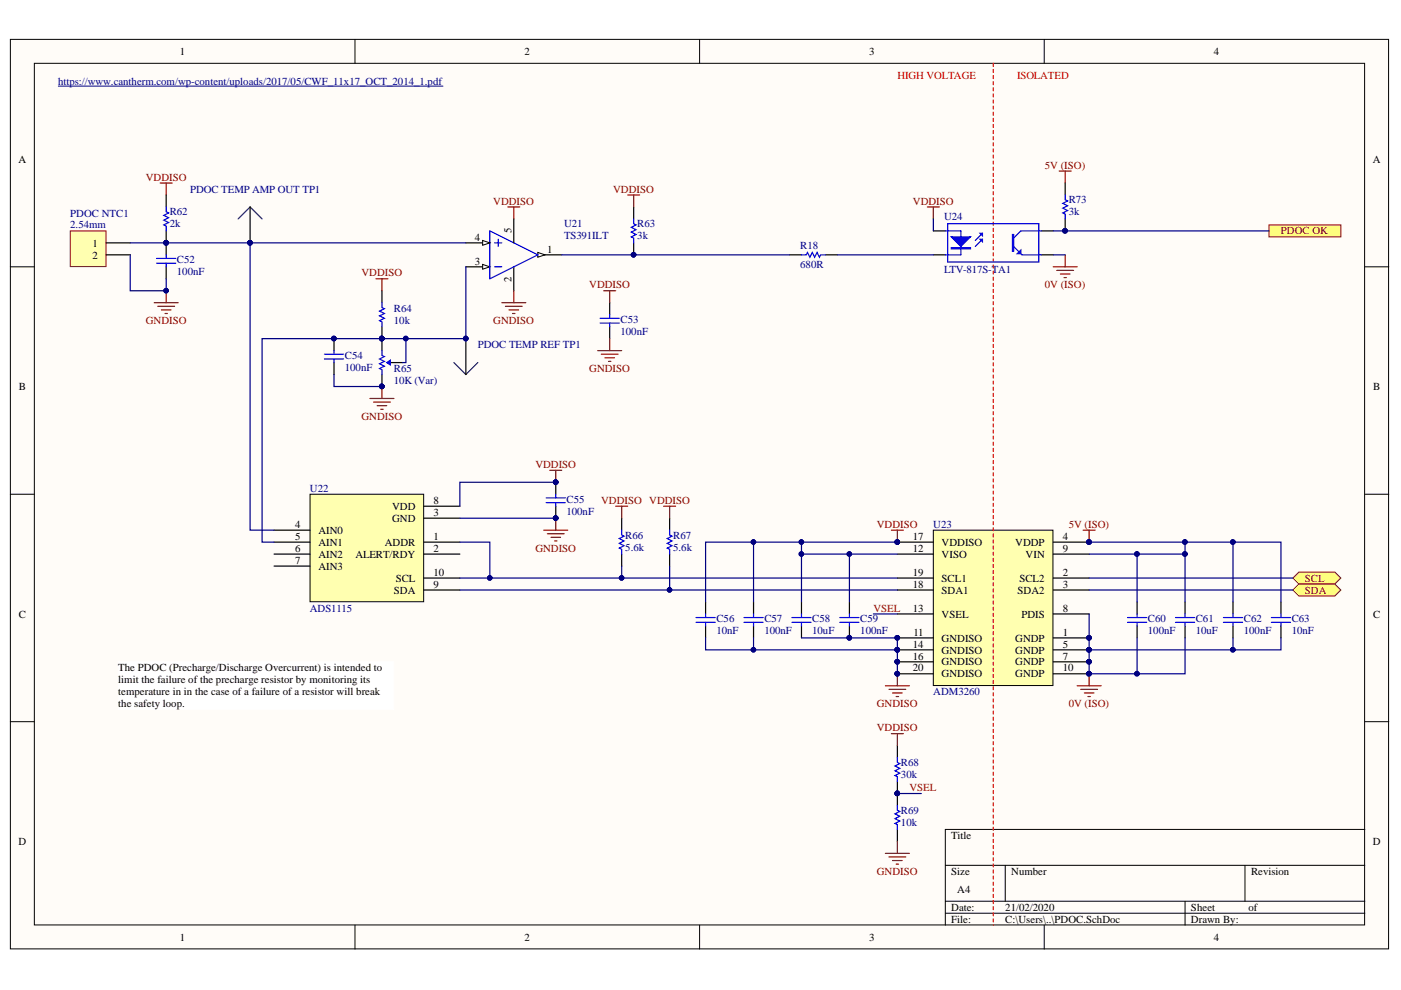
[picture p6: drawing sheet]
<svg xmlns="http://www.w3.org/2000/svg" width="297mm" height="210mm" viewBox="0 0 297 210" stroke-linecap="round" stroke-linejoin="round" font-family="sans-serif">
<defs><g id="words">
<g font-size="2.3">
<text x="38.1" y="11.7">1</text>
<text x="111.2" y="11.7">2</text>
<text x="184.3" y="11.7">3</text>
<text x="257.3" y="11.7">4</text>
<text x="3.9" y="34.5">A</text>
<text x="291.1" y="34.5">A</text>
<text x="19.6" y="52.3">1</text>
<text x="100.7" y="51">4</text>
<text x="108.4" y="49.5" transform="rotate(-90 108.4 49.5)">5</text>
<text x="116" y="53.6">1</text>
<text x="19.6" y="54.8">2</text>
<text x="100.7" y="56.1">3</text>
<text x="108.4" y="59.8" transform="rotate(-90 108.4 59.8)">2</text>
<text x="4" y="82.7">B</text>
<text x="291.2" y="82.7">B</text>
<text x="91.9" y="106.8">8</text>
<text x="62.5" y="111.9">4</text>
<text x="67.5" y="113.2">AIN0</text>
<text x="83.1" y="110.6">GND</text>
<text x="83.1" y="108.1">VDD</text>
<text x="91.9" y="109.4">3</text>
<text x="62.5" y="114.5">5</text>
<text x="62.5" y="117">6</text>
<text x="62.5" y="119.5">7</text>
<text x="67.5" y="115.7">AIN1</text>
<text x="67.5" y="118.3">AIN2</text>
<text x="75.4" y="118.3">ALERT/RDY</text>
<text x="81.6" y="115.7">ADDR</text>
<text x="91.9" y="114.5">1</text>
<text x="91.9" y="117">2</text>
<text x="193.6" y="117">12</text>
<text x="193.6" y="114.5">17</text>
<text x="199.6" y="118.3">VISO</text>
<text x="199.6" y="115.7">VDDISO</text>
<text x="215.3" y="115.7">VDDP</text>
<text x="217.5" y="118.3">VIN</text>
<text x="225.3" y="114.5">4</text>
<text x="225.3" y="117">9</text>
<text x="67.5" y="120.8">AIN3</text>
<text x="83.5" y="125.9">SDA</text>
<text x="83.9" y="123.3">SCL</text>
<text x="91.9" y="124.6">9</text>
<text x="91.9" y="122.1">10</text>
<text x="193.6" y="124.6">18</text>
<text x="193.6" y="122.1">19</text>
<text x="199.6" y="125.9">SDA1</text>
<text x="199.6" y="123.3">SCL1</text>
<text x="215.8" y="125.9">SDA2</text>
<text x="216.1" y="123.3">SCL2</text>
<text x="225.3" y="122.1">2</text>
<text x="225.3" y="124.6">3</text>
<text x="4" y="131">C</text>
<text x="193.6" y="129.7">13</text>
<text x="199.6" y="131">VSEL</text>
<text x="216.6" y="131">PDIS</text>
<text x="225.3" y="129.7">8</text>
<text x="291.2" y="131">C</text>
<text x="193.6" y="137.3">14</text>
<text x="193.6" y="134.8">11</text>
<text x="199.6" y="136">GNDISO</text>
<text x="215.3" y="136">GNDP</text>
<text x="225.3" y="134.8">1</text>
<text x="225.3" y="137.3">5</text>
<text x="25.1" y="142.4">The PDOC (Precharge/Discharge Overcurrent) is intended to</text>
<text x="193.6" y="139.8">16</text>
<text x="193.6" y="142.4">20</text>
<text x="199.6" y="138.6">GNDISO</text>
<text x="199.6" y="141.1">GNDISO</text>
<text x="199.6" y="143.6">GNDISO</text>
<text x="215.3" y="138.6">GNDP</text>
<text x="215.3" y="141.1">GNDP</text>
<text x="215.3" y="143.6">GNDP</text>
<text x="225.3" y="139.8">7</text>
<text x="225.3" y="142.4">10</text>
<text x="25.1" y="144.9">limit the failure of the precharge resistor by monitoring its</text>
<text x="25.1" y="147.4">temperature in in the case of a failure of a resistor will break</text>
<text x="25.1" y="150">the safety loop.</text>
<text x="3.9" y="179.1">D</text>
<text x="201.7" y="177.9">Title</text>
<text x="291.1" y="179.1">D</text>
<text x="201.7" y="185.5">Size</text>
<text x="214.4" y="185.5">Number</text>
<text x="265.2" y="185.5">Revision</text>
<text x="202.9" y="189.3">A4</text>
<text x="201.7" y="193.1">Date:</text>
<text x="201.7" y="195.7">File:</text>
<text x="213.1" y="193.1">21/02/2020</text>
<text x="213.1" y="195.7">C:\Users\..\PDOC.SchDoc</text>
<text x="252.5" y="193.1">Sheet</text>
<text x="252.5" y="195.7">Drawn By:</text>
<text x="264.7" y="193.1">of</text>
<text x="38.1" y="199.5">1</text>
<text x="111.2" y="199.5">2</text>
<text x="184.3" y="199.5">3</text>
<text x="257.3" y="199.5">4</text>
</g>
<g font-size="2.3" fill="#000080">
<text x="12.3" y="18">https://www.cantherm.com/wp-content/uploads/2017/05/CWF_11x17_OCT_2014_1.pdf</text>
<text x="40.3" y="40.8">PDOC TEMP AMP OUT TP1</text>
<text x="14.9" y="45.9">PDOC NTC1</text>
<text x="36" y="45.7">R62</text>
<text x="200.2" y="46.7">U24</text>
<text x="226.6" y="43.1">R73</text>
<text x="226.6" y="45.7">3k</text>
<text x="14.9" y="48.4">2.54mm</text>
<text x="36" y="48.2">2k</text>
<text x="119.6" y="48.2">U21</text>
<text x="119.6" y="50.8">TS391ILT</text>
<text x="135.1" y="48.2">R63</text>
<text x="135.1" y="50.8">3k</text>
<text x="169.7" y="52.8">R18</text>
<text x="37.5" y="55.8">C52</text>
<text x="37.5" y="58.4">100nF</text>
<text x="169.7" y="56.8">680R</text>
<text x="200.2" y="57.9">LTV-817S-TA1</text>
<text x="83.5" y="66.2">R64</text>
<text x="83.5" y="68.8">10k</text>
<text x="131.6" y="68.5">C53</text>
<text x="131.6" y="71">100nF</text>
<text x="73.1" y="76.1">C54</text>
<text x="101.3" y="73.8">PDOC TEMP REF TP1</text>
<text x="73.1" y="78.7">100nF</text>
<text x="83.5" y="78.9">R65</text>
<text x="83.5" y="81.5">10K (Var)</text>
<text x="65.7" y="104.3">U22</text>
<text x="120.1" y="106.6">C55</text>
<text x="120.1" y="109.1">100nF</text>
<text x="197.9" y="111.9">U23</text>
<text x="132.6" y="114.2">R66</text>
<text x="132.6" y="116.7">5.6k</text>
<text x="142.7" y="114.2">R67</text>
<text x="142.7" y="116.7">5.6k</text>
<text x="65.7" y="129.7">ADS1115</text>
<text x="151.9" y="132">C56</text>
<text x="162.1" y="132">C57</text>
<text x="172.2" y="132">C58</text>
<text x="182.4" y="132">C59</text>
<text x="243.4" y="132">C60</text>
<text x="253.5" y="132">C61</text>
<text x="263.7" y="132">C62</text>
<text x="273.9" y="132">C63</text>
<text x="151.9" y="134.5">10nF</text>
<text x="162.1" y="134.5">100nF</text>
<text x="172.2" y="134.5">10uF</text>
<text x="182.4" y="134.5">100nF</text>
<text x="243.4" y="134.5">100nF</text>
<text x="253.5" y="134.5">10uF</text>
<text x="263.7" y="134.5">100nF</text>
<text x="273.9" y="134.5">10nF</text>
<text x="197.9" y="147.4">ADM3260</text>
<text x="191" y="162.4">R68</text>
<text x="191" y="165">30k</text>
<text x="191" y="172.6">R69</text>
<text x="191" y="175.1">10k</text>
</g>
<g font-size="2.3" fill="#f00">
<text x="190.3" y="16.7">HIGH VOLTAGE</text>
<text x="215.7" y="16.7">ISOLATED</text>
</g>
<g font-size="2.3" fill="#800000">
<text x="221.6" y="35.8">5V (ISO)</text>
<text x="30.9" y="38.3">VDDISO</text>
<text x="130" y="40.8">VDDISO</text>
<text x="104.6" y="43.4">VDDISO</text>
<text x="193.6" y="43.4">VDDISO</text>
<text x="271.6" y="49.7">PDOC OK</text>
<text x="76.6" y="58.6">VDDISO</text>
<text x="124.9" y="61.2">VDDISO</text>
<text x="221.6" y="61.2">0V (ISO)</text>
<text x="30.9" y="68.8">GNDISO</text>
<text x="104.6" y="68.8">GNDISO</text>
<text x="124.9" y="78.9">GNDISO</text>
<text x="76.6" y="89.1">GNDISO</text>
<text x="113.5" y="99.2">VDDISO</text>
<text x="127.5" y="106.8">VDDISO VDDISO</text>
<text x="185.9" y="111.9">VDDISO</text>
<text x="226.6" y="111.9">5V (ISO)</text>
<text x="113.5" y="117">GNDISO</text>
<text x="276.7" y="123.3">SCL</text>
<text x="276.7" y="125.9">SDA</text>
<text x="185.9" y="150">GNDISO</text>
<text x="226.6" y="150">0V (ISO)</text>
<text x="185.9" y="155.1">VDDISO</text>
<text x="185.9" y="185.5">GNDISO</text>
</g>
<g font-size="2.3" fill="#900">
<text x="185.2" y="129.7">VSEL</text>
<text x="192.8" y="167.7">VSEL</text>
</g>
</g></defs>
<g fill="#fffcf8" stroke="#000" stroke-width=".21">
<path d="M2.2 8.3h292.2v192.9h-292.2z"/>
<path d="M7.3 13.4h282v182.7h-282z"/>
</g>
<g fill="none" stroke="#000" stroke-width=".21">
<path d="M75.3 8.3v5.1M148.3 8.3v5.1M221.4 8.3v5.1M2.2 56.6h5.1M289.4 56.6h5.1M2.2 104.8h5.1M289.4 104.8h5.1M2.2 153h5.1M289.4 153h5.1M289.4 175.9h-89v20.3M75.3 196.2v5M148.3 196.2v5"/>
<path d="M200.4 183.5h89M200.4 191.1h89M200.4 193.6h89M213.1 183.5v7.6M221.4 196.2v5M251.3 191.1v5.1M264 183.5v7.6"/>
</g>
<path d="M134.4 43.9v2.5M134.4 51.5v2.5M81 71.8v2.5M81 79.4v2.6M82.8 76.9h2.5" fill="none" stroke="#000" stroke-width=".25"/>
<g fill="#000080" stroke="#000080" stroke-width=".21">
<circle cx="134.3" cy="54" r=".48"/>
<circle cx="80.9" cy="81.9" r=".49"/>
<circle cx="80.9" cy="71.8" r=".49"/>
</g>
<path d="M134.4 46.4v1l.5 .3-1.1 .5 1.1 .5-1.1 .5 1.1 .5-1.1 .5 .6 .3v1M81 74.3v1.1l.5 .2-1 .5 1 .5-1 .5 1 .5-1 .5 .5 .3v1" fill="none" stroke="#00f" stroke-width=".25"/>
<path d="M82 76.9l.8-.5v1z" fill="#00f"/>
<path d="M35.2 43.9v1l.5 .2-1 .6 1 .5-1 .5 1 .5-1 .5 .5 .2v1.1M81 64.2v1l.5 .3-1 .5 1 .5-1 .5 1 .5-1 .5 .5 .2v1.1M82 76.9l.8-.5v1z" fill="none" stroke="#00f" stroke-width=".25"/>
<g fill="#000080" stroke="#000080" stroke-width=".21">
<circle cx="80.9" cy="81.9" r=".49"/>
<circle cx="80.9" cy="71.8" r=".49"/>
<circle cx="53" cy="51.5" r=".48"/>
<circle cx="98.7" cy="71.8" r=".48"/>
<circle cx="35.2" cy="51.5" r=".48"/>
<circle cx="35.2" cy="61.6" r=".48"/>
</g>
<path d="M35.2 41.3v2.6M35.2 49v2.5M53 43.9v7.6M81 61.6v2.6M81 69.3v2.5M98.8 71.8v7.6" fill="none" stroke="#000" stroke-width=".25"/>
<path d="M50.5 46.4l2.5-2.5 2.6 2.5M96.2 76.9l2.6 2.5 2.5-2.5" fill="none" stroke="#073763" stroke-width=".25"/>
<path d="M32.7 64.2h5.1M33.5 64.9h3.5M34.2 65.7h2.1M35 66.5h.5M35.2 61.6v2.6" fill="none" stroke="#800000" stroke-width=".25"/>
<path d="M14.9 49h7.6v7.5h-7.6z" fill="#ffffb0" stroke="#800000" stroke-width=".21"/>
<path d="M22.5 51.5h5.1M22.5 54h5.1M35.2 51.5v2.5M35.2 56.6v2.5M70.8 71.8v2.5M70.8 76.9v2.5" fill="none" stroke="#000" stroke-width=".25"/>
<path d="M34 38.8h2.5M35.2 38.8v2.5" fill="none" stroke="#800000" stroke-width=".25"/>
<g fill="#000080" stroke="#000080" stroke-width=".21">
<circle cx="70.8" cy="71.8" r=".49"/>
<circle cx="35.2" cy="51.5" r=".48"/>
</g>
<path d="M33.2 54.8h4.1M33.2 55.8h4.1M35.2 54v.8M35.2 55.8v.8M68.8 75.1h4M68.8 76.1h4M70.8 74.3v.8M70.8 76.1v.8" fill="none" stroke="#00f" stroke-width=".25"/>
<path d="M65.7 104.8h24.1v22.8h-24.1z" fill="#ffffb0" stroke="#000" stroke-width=".21"/>
<path d="M98.8 56.6h5.1M108.9 56.6v5M58.1 114.9h7.6M58.1 117.5h7.6M58.1 112.4h7.6M89.9 114.9h7.6M89.9 117.5h7.6M89.9 109.9h7.6M89.9 107.3h7.6M58.1 120h7.6M89.9 125.1h7.6M89.9 122.6h7.6" fill="none" stroke="#000" stroke-width=".25"/>
<path d="M102.3 56.1l1.6 .5-1.6 .5z" fill="#fffcf8"/>
<path d="M102.3 56.1l1.6 .5-1.6 .5z" fill="none" stroke="#000" stroke-width=".21"/>
<path d="M114 54h5.1" fill="none" stroke="#000" stroke-width=".25"/>
<path d="M114 53.5l1.5 .5-1.5 .5z" fill="#fffcf8"/>
<path d="M114 53.5l1.5 .5-1.5 .5z" fill="none" stroke="#000" stroke-width=".21"/>
<path d="M103.9 49l10.1 5-10.1 5.1zM104.9 51.5h1.5M104.9 56.6h1.5M105.6 50.7v1.6" fill="none" stroke="#00f" stroke-width=".25"/>
<path d="M98.8 51.5h5.1M108.9 46.4v5.1" fill="none" stroke="#000" stroke-width=".25"/>
<path d="M102.3 51l1.6 .5-1.6 .5z" fill="#fffcf8"/>
<path d="M102.3 51l1.6 .5-1.6 .5z" fill="none" stroke="#000" stroke-width=".21"/>
<path d="M129.3 64.2v2.5M129.3 69.3v2.5M131.8 109.9v2.5M131.8 117.5v2.5M142 109.9v2.5M142 117.5v2.5" fill="none" stroke="#000" stroke-width=".25"/>
<path d="M127.2 67.5h4.1M127.2 68.5h4.1M129.3 66.7v.8M129.3 68.5v.8M131.8 112.4v1l.5 .3-1 .5 1 .5-1 .5 1 .5-1 .5 .5 .3v1M142 112.4v1l.5 .3-1 .5 1 .5-1 .5 1 .5-1 .5 .5 .3v1" fill="none" stroke="#00f" stroke-width=".25"/>
<g fill="none" stroke="#800000" stroke-width=".25">
<path d="M79.7 59.1h2.6M81 59.1v2.5M107.7 43.9h2.5M108.9 43.9v2.5M133.1 41.3h2.5M134.4 41.3v2.6M106.4 64.2h5.1M107.2 64.9h3.5M107.9 65.7h2.1M108.7 66.5h.5M108.9 61.6v2.6M126.7 74.3h5.1"/>
<path d="M127.5 75.1h3.5M128 61.6h2.5M128.3 75.9h2M129 76.6h.5M129.3 61.6v2.6M129.3 71.8v2.5M78.4 84.5h5.1M79.2 85.3h3.6M80 86h2M80.7 86.8h.5M81 82v2.5"/>
</g>
<circle cx="80.9" cy="81.9" r=".49" fill="#000080" stroke="#000080" stroke-width=".21"/>
<path d="M197.9 112.4h25.3v32.9h-25.3z" fill="#ffffb0" stroke="#000" stroke-width=".21"/>
<g fill="none" stroke="#000" stroke-width=".25">
<path d="M190.3 114.9h7.6M190.3 117.5h7.6M223.3 114.9h7.6M223.3 117.5h7.6M149.6 127.6v2.6M149.6 132.7v2.5M159.8 127.6v2.6M159.8 132.7v2.5M169.9 127.6v2.6M169.9 132.7v2.5M180.1 127.6v2.6M180.1 132.7v2.5"/>
<path d="M190.3 135.2h7.6M190.3 122.6h7.6M190.3 125.1h7.6M190.3 137.8h7.6M190.3 130.2h7.6M223.3 135.2h7.6M223.3 122.6h7.6M223.3 125.1h7.6M223.3 137.8h7.6M223.3 130.2h7.6M241.1 127.6v2.6M241.1 132.7v2.5"/>
<path d="M251.3 127.6v2.6M251.3 132.7v2.5M261.4 127.6v2.6M261.4 132.7v2.5M271.6 127.6v2.6M271.6 132.7v2.5M190.3 140.3h7.6M190.3 142.9h7.6M190.3 158.1v2.5M223.3 140.3h7.6M223.3 142.9h7.6M190.3 165.7v5.1"/>
<path d="M190.3 175.9v2.5"/>
</g>
<g fill="#000080" stroke="#000080" stroke-width=".21">
<circle cx="230.9" cy="135.2" r=".49"/>
<circle cx="230.9" cy="114.9" r=".49"/>
<circle cx="230.9" cy="137.8" r=".49"/>
<circle cx="230.9" cy="140.3" r=".49"/>
<circle cx="230.9" cy="142.8" r=".49"/>
<circle cx="190.2" cy="135.2" r=".48"/>
<circle cx="190.2" cy="137.8" r=".48"/>
<circle cx="190.2" cy="140.3" r=".48"/>
<circle cx="190.2" cy="114.9" r=".48"/>
<circle cx="190.2" cy="142.8" r=".48"/>
<circle cx="180.1" cy="135.2" r=".48"/>
<circle cx="190.2" cy="168.2" r=".48"/>
</g>
<g fill="none" stroke="#00f" stroke-width=".25">
<path d="M147.6 130.9h4M147.6 131.9h4M149.6 130.2v.7M149.6 131.9v.8M157.7 130.9h4.1M157.7 131.9h4.1M159.8 130.2v.7M159.8 131.9v.8M167.9 130.9h4.1M167.9 131.9h4.1M169.9 130.2v.7M169.9 131.9v.8"/>
<path d="M178.1 130.9h4M178.1 131.9h4M180.1 130.2v.7M180.1 131.9v.8M239.1 130.9h4M239.1 131.9h4M241.1 130.2v.7M241.1 131.9v.8M249.2 130.9h4.1M249.2 131.9h4.1M251.3 130.2v.7M251.3 131.9v.8"/>
<path d="M259.4 130.9h4.1M259.4 131.9h4.1M261.4 130.2v.7M261.4 131.9v.8M269.6 130.9h4M269.6 131.9h4M271.6 130.2v.7M271.6 131.9v.8M190.3 160.6v1l.5 .3-1 .5 1 .5-1 .5 1 .5-1 .5 .5 .3v1M190.3 170.8v1l.5 .2-1 .6 1 .5-1 .5 1 .5-1 .5 .5 .2v1.1"/>
</g>
<g fill="none" stroke="#800000" stroke-width=".25">
<path d="M130.5 107.3h2.6M131.8 107.3v2.6M140.7 107.3h2.5M142 107.3v2.6M189 112.4h2.5M190.3 112.4v2.5M187.7 145.4h5.1M188.5 146.2h3.5M189 155.6h2.5M189.2 146.9h2.1M190 147.7h.5M190.3 142.9v2.5"/>
<path d="M190.3 155.6v2.5M190.3 178.4v2.5M187.7 180.9h5.1M188.5 181.7h3.5M189.2 182.5h2.1M190 183.2h.5"/>
</g>
<g fill="#ffff80" stroke="#800000" stroke-width=".21">
<path d="M274.1 122.6l1.3-1.3h7.6l1.3 1.3-1.3 1.2h-7.6z" fill-rule="evenodd"/>
<path d="M274.1 125.1l1.3-1.3h7.6l1.3 1.3-1.3 1.3h-7.6z" fill-rule="evenodd"/>
</g>
<path d="M116.6 99.7h2.5M117.8 99.7v2.6M115.3 112.4h5.1M116.1 113.2h3.5M116.8 113.9h2M117.6 114.7h.5M117.8 109.9v2.5" fill="none" stroke="#800000" stroke-width=".25"/>
<g fill="#000080" stroke="#000080" stroke-width=".21">
<circle cx="117.8" cy="109.8" r=".48"/>
<circle cx="117.8" cy="102.2" r=".48"/>
</g>
<path d="M197.9 49h2.5M197.9 54h2.5M220.8 49h2.5M220.8 54h2.5M117.8 102.3v2.5M117.8 107.3v2.6" fill="none" stroke="#000" stroke-width=".25"/>
<path d="M200.4 49h3.3v5h-3.3M200.9 47.4h19.3v8.2h-19.3zM208.3 50.7l-1.5 1.6M208.3 49.5l-1.5 1.5M214.9 52.3l1.8 1.7h4.1M220.8 49h-4.4l-1.5 1.5M115.8 106.6h4.1M115.8 105.6h4.1M117.8 104.8v.8M117.8 106.6v.7" fill="none" stroke="#00f" stroke-width=".25"/>
<path d="M210.6 13.4v182.8" fill="none" stroke="#f00" stroke-width=".25" stroke-dasharray=".6 .6"/>
<path d="M201.7 50.2h4.1l-2.1 2.1z" fill="#00f"/>
<path d="M201.7 50.2h4.1l-2.1 2.1zM201.7 52.5h4.1v.3h-4.1zM201.7 52.6h4.1" fill="none" stroke="#00f" stroke-width=".25"/>
<path d="M207.8 49.5h.5v.5z" fill="#00f"/>
<path d="M207.8 49.5h.5v.5z" fill="none" stroke="#00f" stroke-width=".25"/>
<path d="M207.8 50.7h.5v.5z" fill="#00f"/>
<path d="M207.8 50.7h.5v.5zM214.7 49.7h.2v3.6h-.2zM214.8 49.7v3.6" fill="none" stroke="#00f" stroke-width=".25"/>
<path d="M215.7 53.8l.7-.8v.8z" fill="#00f"/>
<path d="M215.7 53.8l.7-.8v.8z" fill="none" stroke="#00f" stroke-width=".25"/>
<path d="M196.6 43.9h2.6M197.9 43.9v2.5M229.7 112.4h2.5M230.9 112.4v2.5M228.4 145.4h5.1M229.1 146.2h3.6M229.9 146.9h2M230.7 147.7h.5M230.9 142.9v2.5" fill="none" stroke="#800000" stroke-width=".25"/>
<g fill="#000080" stroke="#000080" stroke-width=".21">
<circle cx="230.9" cy="114.9" r=".49"/>
<circle cx="230.9" cy="142.8" r=".49"/>
</g>
<path d="M269 47.7h15.3v2.5h-15.3z" fill-rule="evenodd" fill="#ffff80" stroke="#800000" stroke-width=".21"/>
<path d="M224.6 36.3h2.5M225.8 36.3v2.5M223.3 56.6h5.1M224.1 57.3h3.5M224.8 58.1h2.1M225.6 58.9h.5M225.8 54v2.6" fill="none" stroke="#800000" stroke-width=".25"/>
<path d="M225.8 38.8v2.5M167.4 54h2.5M175 54h2.6M225.8 46.4v2.6" fill="none" stroke="#000" stroke-width=".25"/>
<g fill="#000080" stroke="#000080" stroke-width=".21">
<circle cx="225.8" cy="48.9" r=".49"/>
<circle cx="86" cy="71.8" r=".49"/>
<circle cx="80.9" cy="81.9" r=".49"/>
<circle cx="35.2" cy="61.6" r=".48"/>
<circle cx="261.4" cy="114.9" r=".49"/>
<circle cx="251.2" cy="114.9" r=".49"/>
<circle cx="230.9" cy="114.9" r=".49"/>
<circle cx="241.1" cy="117.5" r=".49"/>
<circle cx="251.2" cy="117.5" r=".49"/>
<circle cx="261.4" cy="137.8" r=".49"/>
<circle cx="241.1" cy="142.8" r=".49"/>
<circle cx="159.7" cy="137.8" r=".48"/>
<circle cx="159.7" cy="114.9" r=".48"/>
<circle cx="180.1" cy="117.5" r=".48"/>
<circle cx="180.1" cy="135.2" r=".48"/>
<circle cx="190.2" cy="135.2" r=".48"/>
<circle cx="190.2" cy="137.8" r=".48"/>
<circle cx="190.2" cy="142.8" r=".48"/>
<circle cx="190.2" cy="140.3" r=".48"/>
<circle cx="169.9" cy="117.5" r=".48"/>
<circle cx="169.9" cy="114.9" r=".48"/>
<circle cx="190.2" cy="168.2" r=".48"/>
<circle cx="131.8" cy="122.5" r=".48"/>
<circle cx="141.9" cy="125.1" r=".48"/>
<circle cx="103.8" cy="122.5" r=".48"/>
<circle cx="80.9" cy="71.8" r=".49"/>
<circle cx="98.7" cy="71.8" r=".48"/>
<circle cx="117.8" cy="109.8" r=".48"/>
<circle cx="117.8" cy="102.2" r=".48"/>
<circle cx="134.3" cy="54" r=".48"/>
<circle cx="190.2" cy="114.9" r=".48"/>
<circle cx="230.9" cy="135.2" r=".49"/>
<circle cx="230.9" cy="137.8" r=".49"/>
<circle cx="230.9" cy="140.3" r=".49"/>
<circle cx="230.9" cy="142.8" r=".49"/>
<circle cx="35.2" cy="51.5" r=".48"/>
<circle cx="53" cy="51.5" r=".48"/>
<circle cx="70.8" cy="71.8" r=".49"/>
</g>
<path d="M169.9 54h1l.3-.5 .5 1 .5-1 .5 1 .5-1 .5 1 .3-.5h1M225.8 41.3v1.1l.5 .2-1 .5 1 .5-1 .5 1 .5-1 .5 .5 .3v1" fill="none" stroke="#00f" stroke-width=".25"/>
<path d="M12.4 18.3h81.5" fill="none" stroke="#000080" stroke-width=".21"/>
<g fill="none" stroke="#000080" stroke-width=".25">
<path d="M27.6 54v7.6h7.6v-2.5M27.6 51.5h71.2M53 51.5v60.9h5.1M98.8 56.6v15.2h-43.2v43.1h2.5M119.1 54h48.3M177.6 54h20.3M197.9 46.4v2.6M223.3 49h45.7M223.3 54h2.5M70.8 79.4v2.6h10.2M86.1 71.8v5.1h-.8M97.5 114.9h6.4v7.7"/>
<path d="M97.5 109.9h20.3M117.8 102.3h-20.3v5M159.8 114.9v12.7M169.9 114.9v2.6M180.1 117.5v10.1M190.3 114.9h-40.7v12.7M190.3 117.5h-20.4v10.1M230.9 114.9h30.5v12.7M230.9 117.5h20.4v10.1M241.1 117.5v10.1M251.3 114.9v2.6M261.4 114.9h10.2v12.7"/>
<path d="M97.5 122.6h34.3M97.5 125.1h44.5M131.8 120v2.6h58.5M142 120v5.1h48.3M149.6 135.2v2.6h40.7M159.8 135.2v2.6M169.9 135.2h20.4v2.6M185.2 130.2h5.1M190.3 137.8v5.1M230.9 130.2v12.7h20.4v-7.7M230.9 122.6h43.2M230.9 125.1h43.2"/>
<path d="M241.1 135.2v7.7M261.4 135.2v2.6M271.6 135.2v2.6h-40.7M190.3 168.2h5"/>
</g>
<path d="M25.1 140.3h58.4v10.1h-58.4z" fill="#fff" stroke="#fff" stroke-width=".21"/>
<use href="#words"/>
</svg>
